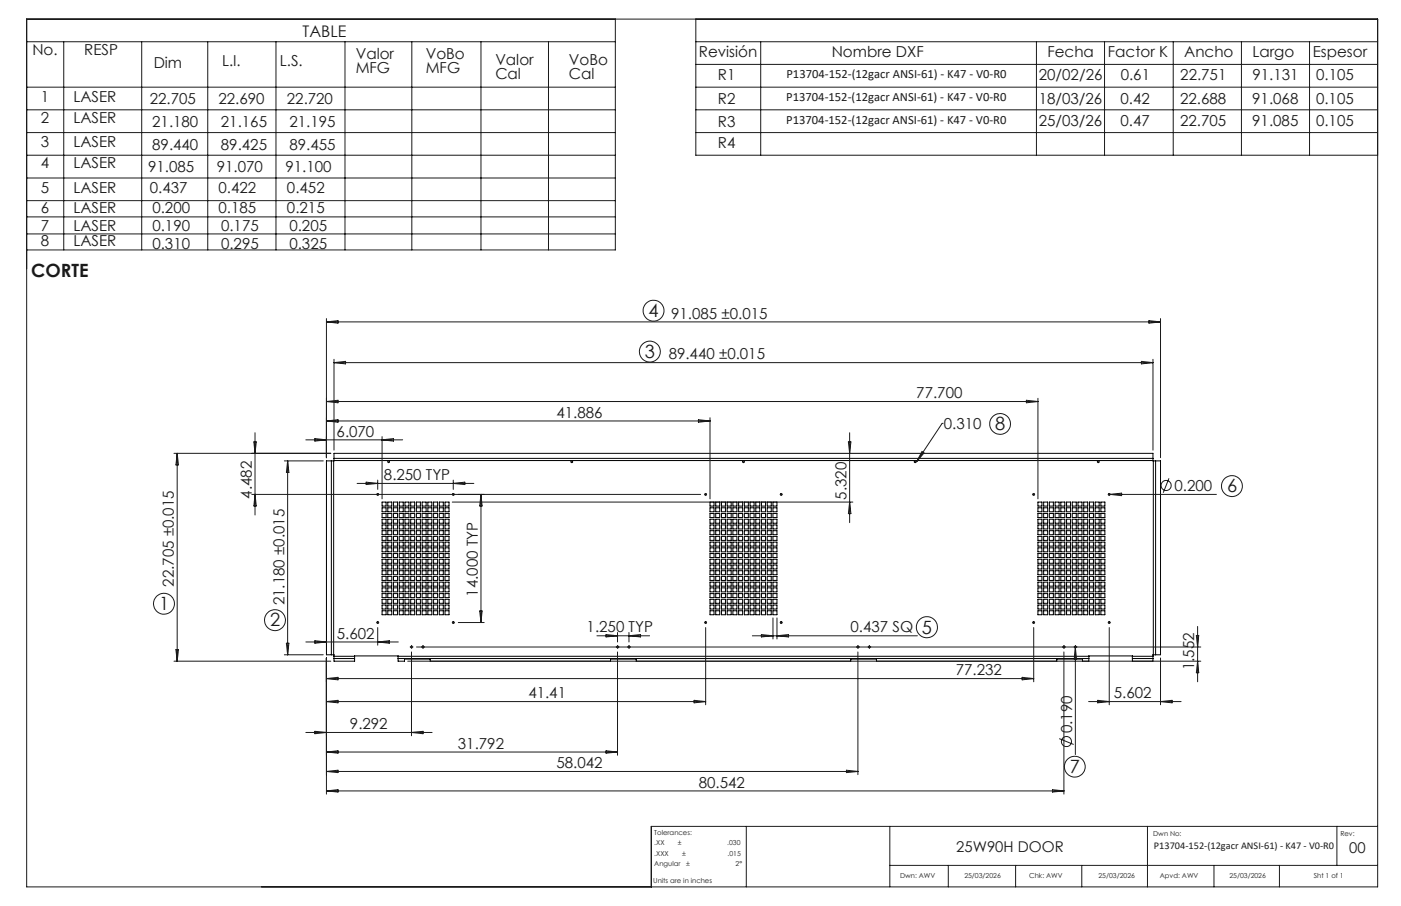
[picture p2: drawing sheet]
<svg xmlns="http://www.w3.org/2000/svg" width="432mm" height="279mm" viewBox="0 0 432 279" stroke-linecap="round" stroke-linejoin="round" font-family="sans-serif">
<defs><g id="words">
<g font-size="5.6" fill="#191924">
<text x="9.6" y="85.5">CORTE</text>
<text x="199.9" y="97.7">4</text>
<text x="198.8" y="110.4">3</text>
<text x="306.7" y="132.7">8</text>
<text x="378.2" y="151.8">6</text>
<text x="49" y="188.1">1</text>
<text x="83.2" y="193.2">2</text>
<text x="284.2" y="195.4">5</text>
<text x="329.7" y="238.5">7</text>
</g>
<text font-size="4.9" fill="#191924" x="93.3" y="11.4">TABLE</text>
<g font-size="4.7" fill="#191924">
<text x="10" y="17">No.</text>
<text x="26" y="17">RESP</text>
<text x="215.4" y="17.6">Revisión</text>
<text x="256.3" y="17.6">Nombre DXF</text>
<text x="322.8" y="17.5">Fecha</text>
<text x="341.5" y="17.5">Factor K</text>
<text x="365" y="17.5">Ancho</text>
<text x="386" y="17.5">Largo</text>
<text x="404.6" y="17.5">Espesor</text>
<text x="47.4" y="20.9">Dim</text>
<text x="68.4" y="20.4">L.I.</text>
<text x="86.3" y="20.4">L.S.</text>
<text x="109.6" y="18.1">Valor</text>
<text x="109.6" y="22.6">MFG</text>
<text x="131.2" y="18.1">VoBo</text>
<text x="131.2" y="22.6">MFG</text>
<text x="152.7" y="20">Valor</text>
<text x="175.3" y="20">VoBo</text>
<text x="152.7" y="24.5">Cal</text>
<text x="175.3" y="24.5">Cal</text>
<text x="221.3" y="24.6">R1</text>
<text x="320.2" y="24.7">20/02/26</text>
<text x="345.4" y="24.7">0.61</text>
<text x="363.8" y="24.7">22.751</text>
<text x="386" y="24.7">91.131</text>
<text x="405.7" y="24.7">0.105</text>
<text x="12.6" y="31.3">1</text>
<text x="22.6" y="31.3">LASER</text>
<text x="46.1" y="32">22.705</text>
<text x="67.3" y="32">22.690</text>
<text x="88.4" y="32">22.720</text>
<text x="221.3" y="32.1">R2</text>
<text x="320.1" y="32">18/03/26</text>
<text x="345.4" y="32">0.42</text>
<text x="363.7" y="32">22.688</text>
<text x="386" y="32">91.068</text>
<text x="405.6" y="32">0.105</text>
<text x="12.6" y="38">2</text>
<text x="22.6" y="38">LASER</text>
<text x="46.9" y="39.2">21.180</text>
<text x="68.1" y="39.2">21.165</text>
<text x="89.2" y="39.2">21.195</text>
<text x="221.3" y="39.1">R3</text>
<text x="320.1" y="38.9">25/03/26</text>
<text x="345.4" y="38.9">0.47</text>
<text x="363.7" y="38.9">22.705</text>
<text x="386" y="38.9">91.085</text>
<text x="405.6" y="38.9">0.105</text>
<text x="12.6" y="45.4">3</text>
<text x="22.6" y="45.4">LASER</text>
<text x="46.9" y="46.1">89.440</text>
<text x="68.1" y="46.1">89.425</text>
<text x="89.2" y="46.1">89.455</text>
<text x="221.3" y="45.8">R4</text>
<text x="12.6" y="51.9">4</text>
<text x="22.6" y="51.9">LASER</text>
<text x="45.7" y="53.2">91.085</text>
<text x="66.8" y="53.2">91.070</text>
<text x="88" y="53.2">91.100</text>
<text x="12.6" y="59.5">5</text>
<text x="22.6" y="59.5">LASER</text>
<text x="46.2" y="59.6">0.437</text>
<text x="67.3" y="59.6">0.422</text>
<text x="88.5" y="59.6">0.452</text>
<text x="12.6" y="65.6">6</text>
<text x="22.6" y="65.6">LASER</text>
<text x="47" y="65.6">0.200</text>
<text x="67.3" y="65.6">0.185</text>
<text x="88.5" y="65.6">0.215</text>
<text x="12.6" y="71.3">7</text>
<text x="22.6" y="71.3">LASER</text>
<text x="47" y="71.3">0.190</text>
<text x="68.1" y="71.3">0.175</text>
<text x="89.2" y="71.3">0.205</text>
<text x="12.6" y="75.8">8</text>
<text x="22.6" y="75.8">LASER</text>
<text x="47" y="76.7">0.310</text>
<text x="68.1" y="76.7">0.295</text>
<text x="89.2" y="76.7">0.325</text>
<text x="206.8" y="98.2">91.085 ±0.015</text>
<text x="206.1" y="110.8">89.440 ±0.015</text>
<text x="282.4" y="122.8">77.700</text>
<text x="171.5" y="128.8">41.886</text>
<text x="103.7" y="134.6">6.070</text>
<text x="290.9" y="132.3">0.310</text>
<text x="118.3" y="148">8.250 TYP</text>
<text x="77.6" y="153.8" transform="rotate(-90 77.6 153.8)">4.482</text>
<text x="260.9" y="154.1" transform="rotate(-90 260.9 154.1)">5.320</text>
<text x="362" y="151.4">0.200</text>
<text x="53.6" y="180.9" transform="rotate(-90 53.6 180.9)">22.705 ±0.015</text>
<text x="147.2" y="184" transform="rotate(-90 147.2 184)">14.000 TYP</text>
<text x="87.6" y="186.7" transform="rotate(-90 87.6 186.7)">21.180 ±0.015</text>
<text x="103.8" y="196.9">5.602</text>
<text x="180.8" y="195">1.250 TYP</text>
<text x="262.2" y="195">0.437 SQ</text>
<text x="294.6" y="208.2">77.232</text>
<text x="368.1" y="206.7" transform="rotate(-90 368.1 206.7)">1.552</text>
<text x="162.8" y="215.3">41.41</text>
<text x="343.3" y="215.3">5.602</text>
<text x="107.9" y="224.9">9.292</text>
<text x="330.4" y="226.1" transform="rotate(-90 330.4 226.1)">0.190</text>
<text x="141.1" y="230.9">31.792</text>
<text x="171.5" y="236.9">58.042</text>
<text x="215.4" y="242.9">80.542</text>
</g>
<g font-size="4.6" fill="#191924">
<text x="294.7" y="262.7">25W90H DOOR</text>
<text x="415.9" y="263">00</text>
</g>
<g font-size="3.9" fill="#191924">
<text x="242.4" y="24">P13704-152-(12gacr ANSI-61) - K47 - V0-R0</text>
<text x="242.3" y="31.3">P13704-152-(12gacr ANSI-61) - K47 - V0-R0</text>
<text x="242.3" y="38.1">P13704-152-(12gacr ANSI-61) - K47 - V0-R0</text>
</g>
<text font-size="3.2" fill="#191924" x="355.7" y="261.8">P13704-152-(12gacr ANSI-61) - K47 - V0-R0</text>
<g font-size="2.1" fill="#191924">
<text x="201.7" y="257.6">Tolerances:</text>
<text x="355.4" y="257.8">Dwn No:</text>
<text x="413.1" y="257.8">Rev:</text>
<text x="201.7" y="260.7">.XX</text>
<text x="201.7" y="263.9">.XXX</text>
<text x="208.9" y="260.7">±</text>
<text x="210.2" y="263.9">±</text>
<text x="224.1" y="260.7">.030</text>
<text x="224.3" y="263.9">.015</text>
<text x="201.7" y="267">Angular</text>
<text x="211.5" y="267">±</text>
<text x="226.7" y="267">2°</text>
<text x="201.3" y="272.3">Units are in inches</text>
<text x="277.4" y="270.7">Dwn: AWV</text>
<text x="297.2" y="270.7">25/03/2026</text>
<text x="317.2" y="270.7">Chk: AWV</text>
<text x="338.6" y="270.7">25/03/2026</text>
<text x="357.5" y="270.7">Apvd: AWV</text>
<text x="378.9" y="270.7">25/03/2026</text>
<text x="404.9" y="270.7">Sht 1 of 1</text>
</g>
</g></defs>
<g fill="none" stroke="#000" stroke-width=".31">
<path d="M102.9 139.8h252.5v2.3h2.3v59.8h-2.3v2h-6.4v-1.6h-13.4v1.6h-2v-.7h-7.9v.7h-55.6v-.7h-7.9v.7h-66.1v-.7h-7.9v.7h-55.6v-.7h-7.9v.7h-2v-1.6h-13.4v1.6h-6.4v-2h-2.3v-59.8h2.3zM102.1 142.1v59.8M102.8 142.1v59.8M102.9 141.4h252.5M102.9 142h252.5M117.8 158.4h1.2v1.2h-1.2zM117.8 156.6h1.2v1.2h-1.2zM117.8 154.8h1.2v1.3h-1.2zM119.5 158.4h1.3v1.2h-1.3zM119.5 156.6h1.3v1.2h-1.3zM119.5 154.8h1.3v1.3h-1.3zM121.3 158.4h1.2v1.2h-1.2z"/>
<path d="M121.3 156.6h1.2v1.2h-1.2zM121.3 154.8h1.2v1.3h-1.2zM123 158.4h1.3v1.2h-1.3zM123 154.8h1.3v1.3h-1.3zM123 156.6h1.3v1.2h-1.3zM124.8 158.4h1.2v1.2h-1.2zM124.8 154.8h1.2v1.3h-1.2zM124.8 156.6h1.2v1.2h-1.2zM126.6 158.4h1.2v1.2h-1.2zM126.6 156.6h1.2v1.2h-1.2zM126.6 154.8h1.2v1.3h-1.2zM128.3 158.4h1.3v1.2h-1.3z"/>
<path d="M128.3 156.6h1.3v1.2h-1.3zM128.3 154.8h1.3v1.3h-1.3zM130.1 158.4h1.2v1.2h-1.2zM130.1 156.6h1.2v1.2h-1.2zM130.1 154.8h1.2v1.3h-1.2zM131.9 158.4h1.2v1.2h-1.2zM131.9 156.6h1.2v1.2h-1.2zM131.9 154.8h1.2v1.3h-1.2zM133.6 158.4h1.3v1.2h-1.3zM133.6 156.6h1.3v1.2h-1.3zM133.6 154.8h1.3v1.3h-1.3zM135.4 158.4h1.2v1.2h-1.2z"/>
<path d="M135.4 156.6h1.2v1.2h-1.2zM135.4 154.8h1.2v1.3h-1.2zM137.2 158.4h1.2v1.2h-1.2zM137.2 156.6h1.2v1.2h-1.2zM137.2 154.8h1.2v1.3h-1.2zM218.8 158.4h1.3v1.2h-1.3zM218.8 156.6h1.3v1.2h-1.3zM218.8 154.8h1.3v1.3h-1.3zM220.6 158.4h1.2v1.2h-1.2zM220.6 156.6h1.2v1.2h-1.2zM220.6 154.8h1.2v1.3h-1.2zM222.4 158.4h1.2v1.2h-1.2z"/>
<path d="M222.4 156.6h1.2v1.2h-1.2zM222.4 154.8h1.2v1.3h-1.2zM224.1 158.4h1.3v1.2h-1.3zM224.1 156.6h1.3v1.2h-1.3zM224.1 154.8h1.3v1.3h-1.3zM225.9 154.8h1.2v1.3h-1.2zM225.9 156.6h1.2v1.2h-1.2zM225.9 158.4h1.2v1.2h-1.2zM227.6 158.4h1.3v1.2h-1.3zM227.6 156.6h1.3v1.2h-1.3zM227.6 154.8h1.3v1.3h-1.3zM229.4 158.4h1.2v1.2h-1.2z"/>
<path d="M229.4 156.6h1.2v1.2h-1.2zM229.4 154.8h1.2v1.3h-1.2zM231.2 158.4h1.2v1.2h-1.2zM231.2 156.6h1.2v1.2h-1.2zM231.2 154.8h1.2v1.3h-1.2zM232.9 158.4h1.3v1.2h-1.3zM232.9 156.6h1.3v1.2h-1.3zM232.9 154.8h1.3v1.3h-1.3zM234.7 158.4h1.2v1.2h-1.2zM234.7 156.6h1.2v1.2h-1.2zM234.7 154.8h1.2v1.3h-1.2zM236.5 158.4h1.2v1.2h-1.2z"/>
<path d="M236.5 156.6h1.2v1.2h-1.2zM236.5 154.8h1.2v1.3h-1.2zM238.2 158.4h1.3v1.2h-1.3zM238.2 156.6h1.3v1.2h-1.3zM238.2 154.8h1.3v1.3h-1.3zM319.9 158.4h1.2v1.2h-1.2zM319.9 156.6h1.2v1.2h-1.2zM319.9 154.8h1.2v1.3h-1.2zM321.7 158.4h1.2v1.2h-1.2zM321.7 156.6h1.2v1.2h-1.2zM321.7 154.8h1.2v1.3h-1.2zM323.4 158.4h1.3v1.2h-1.3z"/>
<path d="M323.4 156.6h1.3v1.2h-1.3zM323.4 154.8h1.3v1.3h-1.3zM325.2 158.4h1.2v1.2h-1.2zM325.2 156.6h1.2v1.2h-1.2zM325.2 154.8h1.2v1.3h-1.2zM327 158.4h1.2v1.2h-1.2zM327 154.8h1.2v1.3h-1.2zM327 156.6h1.2v1.2h-1.2zM328.7 158.4h1.3v1.2h-1.3zM328.7 156.6h1.3v1.2h-1.3zM328.7 154.8h1.3v1.3h-1.3zM330.5 158.4h1.2v1.2h-1.2z"/>
<path d="M330.5 156.6h1.2v1.2h-1.2zM330.5 154.8h1.2v1.3h-1.2zM332.2 158.4h1.3v1.2h-1.3zM332.2 156.6h1.3v1.2h-1.3zM332.2 154.8h1.3v1.3h-1.3zM334 158.4h1.2v1.2h-1.2zM334 156.6h1.2v1.2h-1.2zM334 154.8h1.2v1.3h-1.2zM335.8 158.4h1.2v1.2h-1.2zM335.8 156.6h1.2v1.2h-1.2zM335.8 154.8h1.2v1.3h-1.2zM337.5 158.4h1.3v1.2h-1.3z"/>
<path d="M337.5 156.6h1.3v1.2h-1.3zM337.5 154.8h1.3v1.3h-1.3zM339.3 154.8h1.2v1.3h-1.2zM339.3 156.6h1.2v1.2h-1.2zM339.3 158.4h1.2v1.2h-1.2zM355.5 142.1v59.8M356.2 142.1v59.8M117.8 160.1h1.2v1.3h-1.2zM117.8 167.2h1.2v1.2h-1.2zM117.8 161.9h1.2v1.2h-1.2zM117.8 163.7h1.2v1.2h-1.2zM117.8 174.2h1.2v1.3h-1.2z"/>
<path d="M117.8 172.5h1.2v1.2h-1.2zM117.8 170.7h1.2v1.2h-1.2zM117.8 168.9h1.2v1.3h-1.2zM117.8 165.4h1.2v1.3h-1.2zM117.8 179.5h1.2v1.3h-1.2zM117.8 177.8h1.2v1.2h-1.2zM117.8 176h1.2v1.2h-1.2zM119.5 160.1h1.3v1.3h-1.3zM119.5 167.2h1.3v1.2h-1.3zM119.5 161.9h1.3v1.2h-1.3zM119.5 163.7h1.3v1.2h-1.3zM119.5 174.2h1.3v1.3h-1.3z"/>
<path d="M119.5 172.5h1.3v1.2h-1.3zM119.5 170.7h1.3v1.2h-1.3zM119.5 168.9h1.3v1.3h-1.3zM119.5 165.4h1.3v1.3h-1.3zM119.5 179.5h1.3v1.3h-1.3zM119.5 177.8h1.3v1.2h-1.3zM119.5 176h1.3v1.2h-1.3zM121.3 160.1h1.2v1.3h-1.2zM121.3 167.2h1.2v1.2h-1.2zM121.3 161.9h1.2v1.2h-1.2zM121.3 163.7h1.2v1.2h-1.2zM121.3 174.2h1.2v1.3h-1.2z"/>
<path d="M121.3 172.5h1.2v1.2h-1.2zM121.3 170.7h1.2v1.2h-1.2zM121.3 168.9h1.2v1.3h-1.2zM121.3 165.4h1.2v1.3h-1.2zM121.3 179.5h1.2v1.3h-1.2zM121.3 177.8h1.2v1.2h-1.2zM121.3 176h1.2v1.2h-1.2zM123 160.1h1.3v1.3h-1.3zM123 161.9h1.3v1.2h-1.3zM123 163.7h1.3v1.2h-1.3zM123 165.4h1.3v1.3h-1.3zM123 167.2h1.3v1.2h-1.3z"/>
<path d="M123 168.9h1.3v1.3h-1.3zM123 170.7h1.3v1.2h-1.3zM123 172.5h1.3v1.2h-1.3zM123 174.2h1.3v1.3h-1.3zM123 176h1.3v1.2h-1.3zM123 177.8h1.3v1.2h-1.3zM123 179.5h1.3v1.3h-1.3zM124.8 160.1h1.2v1.3h-1.2zM124.8 161.9h1.2v1.2h-1.2zM124.8 163.7h1.2v1.2h-1.2zM124.8 165.4h1.2v1.3h-1.2zM124.8 167.2h1.2v1.2h-1.2z"/>
<path d="M124.8 168.9h1.2v1.3h-1.2zM124.8 170.7h1.2v1.2h-1.2zM124.8 172.5h1.2v1.2h-1.2zM124.8 174.2h1.2v1.3h-1.2zM124.8 176h1.2v1.2h-1.2zM124.8 177.8h1.2v1.2h-1.2zM124.8 179.5h1.2v1.3h-1.2zM126.6 160.1h1.2v1.3h-1.2zM126.6 167.2h1.2v1.2h-1.2zM126.6 161.9h1.2v1.2h-1.2zM126.6 163.7h1.2v1.2h-1.2zM126.6 174.2h1.2v1.3h-1.2z"/>
<path d="M126.6 172.5h1.2v1.2h-1.2zM126.6 170.7h1.2v1.2h-1.2zM126.6 168.9h1.2v1.3h-1.2zM126.6 165.4h1.2v1.3h-1.2zM126.6 179.5h1.2v1.3h-1.2zM126.6 176h1.2v1.2h-1.2zM126.6 177.8h1.2v1.2h-1.2zM128.3 160.1h1.3v1.3h-1.3zM128.3 167.2h1.3v1.2h-1.3zM128.3 161.9h1.3v1.2h-1.3zM128.3 163.7h1.3v1.2h-1.3zM128.3 174.2h1.3v1.3h-1.3z"/>
<path d="M128.3 172.5h1.3v1.2h-1.3zM128.3 170.7h1.3v1.2h-1.3zM128.3 168.9h1.3v1.3h-1.3zM128.3 165.4h1.3v1.3h-1.3zM128.3 179.5h1.3v1.3h-1.3zM128.3 176h1.3v1.2h-1.3zM128.3 177.8h1.3v1.2h-1.3zM130.1 160.1h1.2v1.3h-1.2zM130.1 167.2h1.2v1.2h-1.2zM130.1 161.9h1.2v1.2h-1.2zM130.1 163.7h1.2v1.2h-1.2zM130.1 165.4h1.2v1.3h-1.2z"/>
<path d="M130.1 168.9h1.2v1.3h-1.2zM130.1 170.7h1.2v1.2h-1.2zM130.1 172.5h1.2v1.2h-1.2zM130.1 174.2h1.2v1.3h-1.2zM130.1 176h1.2v1.2h-1.2zM130.1 177.8h1.2v1.2h-1.2zM130.1 179.5h1.2v1.3h-1.2zM131.9 160.1h1.2v1.3h-1.2zM131.9 167.2h1.2v1.2h-1.2zM131.9 161.9h1.2v1.2h-1.2zM131.9 163.7h1.2v1.2h-1.2zM131.9 174.2h1.2v1.3h-1.2z"/>
<path d="M131.9 172.5h1.2v1.2h-1.2zM131.9 170.7h1.2v1.2h-1.2zM131.9 168.9h1.2v1.3h-1.2zM131.9 165.4h1.2v1.3h-1.2zM131.9 179.5h1.2v1.3h-1.2zM131.9 177.8h1.2v1.2h-1.2zM131.9 176h1.2v1.2h-1.2zM133.6 160.1h1.3v1.3h-1.3zM133.6 167.2h1.3v1.2h-1.3zM133.6 161.9h1.3v1.2h-1.3zM133.6 163.7h1.3v1.2h-1.3zM133.6 174.2h1.3v1.3h-1.3z"/>
<path d="M133.6 172.5h1.3v1.2h-1.3zM133.6 170.7h1.3v1.2h-1.3zM133.6 168.9h1.3v1.3h-1.3zM133.6 165.4h1.3v1.3h-1.3zM133.6 179.5h1.3v1.3h-1.3zM133.6 177.8h1.3v1.2h-1.3zM133.6 176h1.3v1.2h-1.3zM135.4 160.1h1.2v1.3h-1.2zM135.4 167.2h1.2v1.2h-1.2zM135.4 161.9h1.2v1.2h-1.2zM135.4 163.7h1.2v1.2h-1.2zM135.4 174.2h1.2v1.3h-1.2z"/>
<path d="M135.4 172.5h1.2v1.2h-1.2zM135.4 170.7h1.2v1.2h-1.2zM135.4 168.9h1.2v1.3h-1.2zM135.4 165.4h1.2v1.3h-1.2zM135.4 179.5h1.2v1.3h-1.2zM135.4 177.8h1.2v1.2h-1.2zM135.4 176h1.2v1.2h-1.2zM137.2 160.1h1.2v1.3h-1.2zM137.2 167.2h1.2v1.2h-1.2zM137.2 161.9h1.2v1.2h-1.2zM137.2 163.7h1.2v1.2h-1.2zM137.2 174.2h1.2v1.3h-1.2z"/>
<path d="M137.2 172.5h1.2v1.2h-1.2zM137.2 170.7h1.2v1.2h-1.2zM137.2 168.9h1.2v1.3h-1.2zM137.2 165.4h1.2v1.3h-1.2zM137.2 179.5h1.2v1.3h-1.2zM137.2 177.8h1.2v1.2h-1.2zM137.2 176h1.2v1.2h-1.2zM218.8 160.1h1.3v1.3h-1.3zM218.8 167.2h1.3v1.2h-1.3zM218.8 161.9h1.3v1.2h-1.3zM218.8 163.7h1.3v1.2h-1.3zM218.8 174.2h1.3v1.3h-1.3z"/>
<path d="M218.8 172.5h1.3v1.2h-1.3zM218.8 170.7h1.3v1.2h-1.3zM218.8 168.9h1.3v1.3h-1.3zM218.8 165.4h1.3v1.3h-1.3zM218.8 179.5h1.3v1.3h-1.3zM218.8 177.8h1.3v1.2h-1.3zM218.8 176h1.3v1.2h-1.3zM220.6 160.1h1.2v1.3h-1.2zM220.6 167.2h1.2v1.2h-1.2zM220.6 161.9h1.2v1.2h-1.2zM220.6 163.7h1.2v1.2h-1.2zM220.6 174.2h1.2v1.3h-1.2z"/>
<path d="M220.6 172.5h1.2v1.2h-1.2zM220.6 170.7h1.2v1.2h-1.2zM220.6 168.9h1.2v1.3h-1.2zM220.6 165.4h1.2v1.3h-1.2zM220.6 179.5h1.2v1.3h-1.2zM220.6 177.8h1.2v1.2h-1.2zM220.6 176h1.2v1.2h-1.2zM222.4 160.1h1.2v1.3h-1.2zM222.4 167.2h1.2v1.2h-1.2zM222.4 161.9h1.2v1.2h-1.2zM222.4 163.7h1.2v1.2h-1.2zM222.4 174.2h1.2v1.3h-1.2z"/>
<path d="M222.4 172.5h1.2v1.2h-1.2zM222.4 170.7h1.2v1.2h-1.2zM222.4 168.9h1.2v1.3h-1.2zM222.4 165.4h1.2v1.3h-1.2zM222.4 179.5h1.2v1.3h-1.2zM222.4 177.8h1.2v1.2h-1.2zM222.4 176h1.2v1.2h-1.2zM224.1 160.1h1.3v1.3h-1.3zM224.1 167.2h1.3v1.2h-1.3zM224.1 161.9h1.3v1.2h-1.3zM224.1 163.7h1.3v1.2h-1.3zM224.1 165.4h1.3v1.3h-1.3z"/>
<path d="M224.1 168.9h1.3v1.3h-1.3zM224.1 170.7h1.3v1.2h-1.3zM224.1 172.5h1.3v1.2h-1.3zM224.1 174.2h1.3v1.3h-1.3zM224.1 176h1.3v1.2h-1.3zM224.1 177.8h1.3v1.2h-1.3zM224.1 179.5h1.3v1.3h-1.3zM225.9 160.1h1.2v1.3h-1.2zM225.9 161.9h1.2v1.2h-1.2zM225.9 163.7h1.2v1.2h-1.2zM225.9 165.4h1.2v1.3h-1.2zM225.9 167.2h1.2v1.2h-1.2z"/>
<path d="M225.9 168.9h1.2v1.3h-1.2zM225.9 170.7h1.2v1.2h-1.2zM225.9 172.5h1.2v1.2h-1.2zM225.9 174.2h1.2v1.3h-1.2zM225.9 176h1.2v1.2h-1.2zM225.9 177.8h1.2v1.2h-1.2zM225.9 179.5h1.2v1.3h-1.2zM227.6 160.1h1.3v1.3h-1.3zM227.6 167.2h1.3v1.2h-1.3zM227.6 161.9h1.3v1.2h-1.3zM227.6 163.7h1.3v1.2h-1.3zM227.6 174.2h1.3v1.3h-1.3z"/>
<path d="M227.6 172.5h1.3v1.2h-1.3zM227.6 170.7h1.3v1.2h-1.3zM227.6 168.9h1.3v1.3h-1.3zM227.6 165.4h1.3v1.3h-1.3zM227.6 179.5h1.3v1.3h-1.3zM227.6 176h1.3v1.2h-1.3zM227.6 177.8h1.3v1.2h-1.3zM229.4 160.1h1.2v1.3h-1.2zM229.4 167.2h1.2v1.2h-1.2zM229.4 161.9h1.2v1.2h-1.2zM229.4 163.7h1.2v1.2h-1.2zM229.4 174.2h1.2v1.3h-1.2z"/>
<path d="M229.4 172.5h1.2v1.2h-1.2zM229.4 170.7h1.2v1.2h-1.2zM229.4 168.9h1.2v1.3h-1.2zM229.4 165.4h1.2v1.3h-1.2zM229.4 179.5h1.2v1.3h-1.2zM229.4 176h1.2v1.2h-1.2zM229.4 177.8h1.2v1.2h-1.2zM231.2 160.1h1.2v1.3h-1.2zM231.2 167.2h1.2v1.2h-1.2zM231.2 161.9h1.2v1.2h-1.2zM231.2 163.7h1.2v1.2h-1.2zM231.2 165.4h1.2v1.3h-1.2z"/>
<path d="M231.2 168.9h1.2v1.3h-1.2zM231.2 170.7h1.2v1.2h-1.2zM231.2 172.5h1.2v1.2h-1.2zM231.2 174.2h1.2v1.3h-1.2zM231.2 176h1.2v1.2h-1.2zM231.2 177.8h1.2v1.2h-1.2zM231.2 179.5h1.2v1.3h-1.2zM232.9 160.1h1.3v1.3h-1.3zM232.9 167.2h1.3v1.2h-1.3zM232.9 161.9h1.3v1.2h-1.3zM232.9 163.7h1.3v1.2h-1.3zM232.9 174.2h1.3v1.3h-1.3z"/>
<path d="M232.9 172.5h1.3v1.2h-1.3zM232.9 170.7h1.3v1.2h-1.3zM232.9 168.9h1.3v1.3h-1.3zM232.9 165.4h1.3v1.3h-1.3zM232.9 179.5h1.3v1.3h-1.3zM232.9 177.8h1.3v1.2h-1.3zM232.9 176h1.3v1.2h-1.3zM234.7 160.1h1.2v1.3h-1.2zM234.7 167.2h1.2v1.2h-1.2zM234.7 161.9h1.2v1.2h-1.2zM234.7 163.7h1.2v1.2h-1.2zM234.7 174.2h1.2v1.3h-1.2z"/>
<path d="M234.7 172.5h1.2v1.2h-1.2zM234.7 170.7h1.2v1.2h-1.2zM234.7 168.9h1.2v1.3h-1.2zM234.7 165.4h1.2v1.3h-1.2zM234.7 179.5h1.2v1.3h-1.2zM234.7 177.8h1.2v1.2h-1.2zM234.7 176h1.2v1.2h-1.2zM236.5 160.1h1.2v1.3h-1.2zM236.5 167.2h1.2v1.2h-1.2zM236.5 161.9h1.2v1.2h-1.2zM236.5 163.7h1.2v1.2h-1.2zM236.5 174.2h1.2v1.3h-1.2z"/>
<path d="M236.5 172.5h1.2v1.2h-1.2zM236.5 170.7h1.2v1.2h-1.2zM236.5 168.9h1.2v1.3h-1.2zM236.5 165.4h1.2v1.3h-1.2zM236.5 179.5h1.2v1.3h-1.2zM236.5 177.8h1.2v1.2h-1.2zM236.5 176h1.2v1.2h-1.2zM238.2 160.1h1.3v1.3h-1.3zM238.2 167.2h1.3v1.2h-1.3zM238.2 161.9h1.3v1.2h-1.3zM238.2 163.7h1.3v1.2h-1.3zM238.2 174.2h1.3v1.3h-1.3z"/>
<path d="M238.2 172.5h1.3v1.2h-1.3zM238.2 170.7h1.3v1.2h-1.3zM238.2 168.9h1.3v1.3h-1.3zM238.2 165.4h1.3v1.3h-1.3zM238.2 179.5h1.3v1.3h-1.3zM238.2 177.8h1.3v1.2h-1.3zM238.2 176h1.3v1.2h-1.3zM319.9 160.1h1.2v1.3h-1.2zM319.9 167.2h1.2v1.2h-1.2zM319.9 161.9h1.2v1.2h-1.2zM319.9 163.7h1.2v1.2h-1.2zM319.9 174.2h1.2v1.3h-1.2z"/>
<path d="M319.9 172.5h1.2v1.2h-1.2zM319.9 170.7h1.2v1.2h-1.2zM319.9 168.9h1.2v1.3h-1.2zM319.9 165.4h1.2v1.3h-1.2zM319.9 179.5h1.2v1.3h-1.2zM319.9 177.8h1.2v1.2h-1.2zM319.9 176h1.2v1.2h-1.2zM321.7 160.1h1.2v1.3h-1.2zM321.7 167.2h1.2v1.2h-1.2zM321.7 161.9h1.2v1.2h-1.2zM321.7 163.7h1.2v1.2h-1.2zM321.7 174.2h1.2v1.3h-1.2z"/>
<path d="M321.7 172.5h1.2v1.2h-1.2zM321.7 170.7h1.2v1.2h-1.2zM321.7 168.9h1.2v1.3h-1.2zM321.7 165.4h1.2v1.3h-1.2zM321.7 179.5h1.2v1.3h-1.2zM321.7 177.8h1.2v1.2h-1.2zM321.7 176h1.2v1.2h-1.2zM323.4 160.1h1.3v1.3h-1.3zM323.4 167.2h1.3v1.2h-1.3zM323.4 161.9h1.3v1.2h-1.3zM323.4 163.7h1.3v1.2h-1.3zM323.4 174.2h1.3v1.3h-1.3z"/>
<path d="M323.4 172.5h1.3v1.2h-1.3zM323.4 170.7h1.3v1.2h-1.3zM323.4 168.9h1.3v1.3h-1.3zM323.4 165.4h1.3v1.3h-1.3zM323.4 179.5h1.3v1.3h-1.3zM323.4 177.8h1.3v1.2h-1.3zM323.4 176h1.3v1.2h-1.3zM325.2 160.1h1.2v1.3h-1.2zM325.2 167.2h1.2v1.2h-1.2zM325.2 161.9h1.2v1.2h-1.2zM325.2 163.7h1.2v1.2h-1.2zM325.2 165.4h1.2v1.3h-1.2z"/>
<path d="M325.2 168.9h1.2v1.3h-1.2zM325.2 170.7h1.2v1.2h-1.2zM325.2 172.5h1.2v1.2h-1.2zM325.2 174.2h1.2v1.3h-1.2zM325.2 176h1.2v1.2h-1.2zM325.2 177.8h1.2v1.2h-1.2zM325.2 179.5h1.2v1.3h-1.2zM327 160.1h1.2v1.3h-1.2zM327 161.9h1.2v1.2h-1.2zM327 163.7h1.2v1.2h-1.2zM327 165.4h1.2v1.3h-1.2zM327 167.2h1.2v1.2h-1.2z"/>
<path d="M327 168.9h1.2v1.3h-1.2zM327 170.7h1.2v1.2h-1.2zM327 172.5h1.2v1.2h-1.2zM327 174.2h1.2v1.3h-1.2zM327 176h1.2v1.2h-1.2zM327 177.8h1.2v1.2h-1.2zM327 179.5h1.2v1.3h-1.2zM328.7 160.1h1.3v1.3h-1.3zM328.7 167.2h1.3v1.2h-1.3zM328.7 161.9h1.3v1.2h-1.3zM328.7 163.7h1.3v1.2h-1.3zM328.7 174.2h1.3v1.3h-1.3z"/>
<path d="M328.7 172.5h1.3v1.2h-1.3zM328.7 170.7h1.3v1.2h-1.3zM328.7 168.9h1.3v1.3h-1.3zM328.7 165.4h1.3v1.3h-1.3zM328.7 179.5h1.3v1.3h-1.3zM328.7 176h1.3v1.2h-1.3zM328.7 177.8h1.3v1.2h-1.3zM330.5 160.1h1.2v1.3h-1.2zM330.5 167.2h1.2v1.2h-1.2zM330.5 161.9h1.2v1.2h-1.2zM330.5 163.7h1.2v1.2h-1.2zM330.5 174.2h1.2v1.3h-1.2z"/>
<path d="M330.5 172.5h1.2v1.2h-1.2zM330.5 170.7h1.2v1.2h-1.2zM330.5 168.9h1.2v1.3h-1.2zM330.5 165.4h1.2v1.3h-1.2zM330.5 179.5h1.2v1.3h-1.2zM330.5 176h1.2v1.2h-1.2zM330.5 177.8h1.2v1.2h-1.2zM332.2 160.1h1.3v1.3h-1.3zM332.2 167.2h1.3v1.2h-1.3zM332.2 161.9h1.3v1.2h-1.3zM332.2 163.7h1.3v1.2h-1.3zM332.2 165.4h1.3v1.3h-1.3z"/>
<path d="M332.2 168.9h1.3v1.3h-1.3zM332.2 170.7h1.3v1.2h-1.3zM332.2 172.5h1.3v1.2h-1.3zM332.2 174.2h1.3v1.3h-1.3zM332.2 176h1.3v1.2h-1.3zM332.2 177.8h1.3v1.2h-1.3zM332.2 179.5h1.3v1.3h-1.3zM334 160.1h1.2v1.3h-1.2zM334 167.2h1.2v1.2h-1.2zM334 161.9h1.2v1.2h-1.2zM334 163.7h1.2v1.2h-1.2zM334 174.2h1.2v1.3h-1.2z"/>
<path d="M334 172.5h1.2v1.2h-1.2zM334 170.7h1.2v1.2h-1.2zM334 168.9h1.2v1.3h-1.2zM334 165.4h1.2v1.3h-1.2zM334 179.5h1.2v1.3h-1.2zM334 177.8h1.2v1.2h-1.2zM334 176h1.2v1.2h-1.2zM335.8 160.1h1.2v1.3h-1.2zM335.8 167.2h1.2v1.2h-1.2zM335.8 161.9h1.2v1.2h-1.2zM335.8 163.7h1.2v1.2h-1.2zM335.8 174.2h1.2v1.3h-1.2z"/>
<path d="M335.8 172.5h1.2v1.2h-1.2zM335.8 170.7h1.2v1.2h-1.2zM335.8 168.9h1.2v1.3h-1.2zM335.8 165.4h1.2v1.3h-1.2zM335.8 179.5h1.2v1.3h-1.2zM335.8 177.8h1.2v1.2h-1.2zM335.8 176h1.2v1.2h-1.2zM337.5 160.1h1.3v1.3h-1.3zM337.5 167.2h1.3v1.2h-1.3zM337.5 161.9h1.3v1.2h-1.3zM337.5 163.7h1.3v1.2h-1.3zM337.5 174.2h1.3v1.3h-1.3z"/>
<path d="M337.5 172.5h1.3v1.2h-1.3zM337.5 170.7h1.3v1.2h-1.3zM337.5 168.9h1.3v1.3h-1.3zM337.5 165.4h1.3v1.3h-1.3zM337.5 179.5h1.3v1.3h-1.3zM337.5 177.8h1.3v1.2h-1.3zM337.5 176h1.3v1.2h-1.3zM339.3 160.1h1.2v1.3h-1.2zM339.3 161.9h1.2v1.2h-1.2zM339.3 163.7h1.2v1.2h-1.2zM339.3 165.4h1.2v1.3h-1.2zM339.3 167.2h1.2v1.2h-1.2z"/>
<path d="M339.3 168.9h1.2v1.3h-1.2zM339.3 170.7h1.2v1.2h-1.2zM339.3 172.5h1.2v1.2h-1.2zM339.3 174.2h1.2v1.3h-1.2zM339.3 176h1.2v1.2h-1.2zM339.3 177.8h1.2v1.2h-1.2zM339.3 179.5h1.2v1.3h-1.2zM117.8 188.3h1.2v1.3h-1.2zM117.8 186.6h1.2v1.2h-1.2zM117.8 184.8h1.2v1.3h-1.2zM117.8 181.3h1.2v1.2h-1.2zM117.8 183.1h1.2v1.2h-1.2z"/>
<path d="M119.5 188.3h1.3v1.3h-1.3zM119.5 186.6h1.3v1.2h-1.3zM119.5 184.8h1.3v1.3h-1.3zM119.5 181.3h1.3v1.2h-1.3zM119.5 183.1h1.3v1.2h-1.3zM121.3 188.3h1.2v1.3h-1.2zM121.3 186.6h1.2v1.2h-1.2zM121.3 184.8h1.2v1.3h-1.2zM121.3 181.3h1.2v1.2h-1.2zM121.3 183.1h1.2v1.2h-1.2zM123 188.3h1.3v1.3h-1.3zM123 181.3h1.3v1.2h-1.3z"/>
<path d="M123 183.1h1.3v1.2h-1.3zM123 184.8h1.3v1.3h-1.3zM123 186.6h1.3v1.2h-1.3zM124.8 188.3h1.2v1.3h-1.2zM124.8 186.6h1.2v1.2h-1.2zM124.8 181.3h1.2v1.2h-1.2zM124.8 183.1h1.2v1.2h-1.2zM124.8 184.8h1.2v1.3h-1.2zM126.6 188.3h1.2v1.3h-1.2zM126.6 186.6h1.2v1.2h-1.2zM126.6 184.8h1.2v1.3h-1.2zM126.6 181.3h1.2v1.2h-1.2z"/>
<path d="M126.6 183.1h1.2v1.2h-1.2zM128.3 188.3h1.3v1.3h-1.3zM128.3 186.6h1.3v1.2h-1.3zM128.3 184.8h1.3v1.3h-1.3zM128.3 181.3h1.3v1.2h-1.3zM128.3 183.1h1.3v1.2h-1.3zM130.1 188.3h1.2v1.3h-1.2zM130.1 186.6h1.2v1.2h-1.2zM130.1 184.8h1.2v1.3h-1.2zM130.1 181.3h1.2v1.2h-1.2zM130.1 183.1h1.2v1.2h-1.2zM131.9 188.3h1.2v1.3h-1.2z"/>
<path d="M131.9 186.6h1.2v1.2h-1.2zM131.9 184.8h1.2v1.3h-1.2zM131.9 181.3h1.2v1.2h-1.2zM131.9 183.1h1.2v1.2h-1.2zM133.6 188.3h1.3v1.3h-1.3zM133.6 186.6h1.3v1.2h-1.3zM133.6 184.8h1.3v1.3h-1.3zM133.6 181.3h1.3v1.2h-1.3zM133.6 183.1h1.3v1.2h-1.3zM135.4 188.3h1.2v1.3h-1.2zM135.4 186.6h1.2v1.2h-1.2zM135.4 184.8h1.2v1.3h-1.2z"/>
<path d="M135.4 181.3h1.2v1.2h-1.2zM135.4 183.1h1.2v1.2h-1.2zM137.2 188.3h1.2v1.3h-1.2zM137.2 186.6h1.2v1.2h-1.2zM137.2 184.8h1.2v1.3h-1.2zM137.2 181.3h1.2v1.2h-1.2zM137.2 183.1h1.2v1.2h-1.2zM218.8 188.3h1.3v1.3h-1.3zM218.8 186.6h1.3v1.2h-1.3zM218.8 184.8h1.3v1.3h-1.3zM218.8 181.3h1.3v1.2h-1.3zM218.8 183.1h1.3v1.2h-1.3z"/>
<path d="M220.6 188.3h1.2v1.3h-1.2zM220.6 186.6h1.2v1.2h-1.2zM220.6 184.8h1.2v1.3h-1.2zM220.6 181.3h1.2v1.2h-1.2zM220.6 183.1h1.2v1.2h-1.2zM222.4 188.3h1.2v1.3h-1.2zM222.4 186.6h1.2v1.2h-1.2zM222.4 184.8h1.2v1.3h-1.2zM222.4 181.3h1.2v1.2h-1.2zM222.4 183.1h1.2v1.2h-1.2zM224.1 188.3h1.3v1.3h-1.3zM224.1 186.6h1.3v1.2h-1.3z"/>
<path d="M224.1 184.8h1.3v1.3h-1.3zM224.1 181.3h1.3v1.2h-1.3zM224.1 183.1h1.3v1.2h-1.3zM225.9 188.3h1.2v1.3h-1.2zM225.9 181.3h1.2v1.2h-1.2zM225.9 183.1h1.2v1.2h-1.2zM225.9 184.8h1.2v1.3h-1.2zM225.9 186.6h1.2v1.2h-1.2zM227.6 188.3h1.3v1.3h-1.3zM227.6 186.6h1.3v1.2h-1.3zM227.6 184.8h1.3v1.3h-1.3zM227.6 181.3h1.3v1.2h-1.3z"/>
<path d="M227.6 183.1h1.3v1.2h-1.3zM229.4 188.3h1.2v1.3h-1.2zM229.4 186.6h1.2v1.2h-1.2zM229.4 184.8h1.2v1.3h-1.2zM229.4 181.3h1.2v1.2h-1.2zM229.4 183.1h1.2v1.2h-1.2zM231.2 188.3h1.2v1.3h-1.2zM231.2 186.6h1.2v1.2h-1.2zM231.2 184.8h1.2v1.3h-1.2zM231.2 181.3h1.2v1.2h-1.2zM231.2 183.1h1.2v1.2h-1.2zM232.9 188.3h1.3v1.3h-1.3z"/>
<path d="M232.9 186.6h1.3v1.2h-1.3zM232.9 184.8h1.3v1.3h-1.3zM232.9 181.3h1.3v1.2h-1.3zM232.9 183.1h1.3v1.2h-1.3zM234.7 188.3h1.2v1.3h-1.2zM234.7 186.6h1.2v1.2h-1.2zM234.7 184.8h1.2v1.3h-1.2zM234.7 181.3h1.2v1.2h-1.2zM234.7 183.1h1.2v1.2h-1.2zM236.5 188.3h1.2v1.3h-1.2zM236.5 186.6h1.2v1.2h-1.2zM236.5 184.8h1.2v1.3h-1.2z"/>
<path d="M236.5 181.3h1.2v1.2h-1.2zM236.5 183.1h1.2v1.2h-1.2zM238.2 188.3h1.3v1.3h-1.3zM238.2 186.6h1.3v1.2h-1.3zM238.2 184.8h1.3v1.3h-1.3zM238.2 181.3h1.3v1.2h-1.3zM238.2 183.1h1.3v1.2h-1.3zM319.9 188.3h1.2v1.3h-1.2zM319.9 186.6h1.2v1.2h-1.2zM319.9 184.8h1.2v1.3h-1.2zM319.9 181.3h1.2v1.2h-1.2zM319.9 183.1h1.2v1.2h-1.2z"/>
<path d="M321.7 188.3h1.2v1.3h-1.2zM321.7 186.6h1.2v1.2h-1.2zM321.7 184.8h1.2v1.3h-1.2zM321.7 181.3h1.2v1.2h-1.2zM321.7 183.1h1.2v1.2h-1.2zM323.4 188.3h1.3v1.3h-1.3zM323.4 186.6h1.3v1.2h-1.3zM323.4 184.8h1.3v1.3h-1.3zM323.4 181.3h1.3v1.2h-1.3zM323.4 183.1h1.3v1.2h-1.3zM325.2 188.3h1.2v1.3h-1.2zM325.2 186.6h1.2v1.2h-1.2z"/>
<path d="M325.2 181.3h1.2v1.2h-1.2zM325.2 183.1h1.2v1.2h-1.2zM325.2 184.8h1.2v1.3h-1.2zM327 188.3h1.2v1.3h-1.2zM327 181.3h1.2v1.2h-1.2zM327 183.1h1.2v1.2h-1.2zM327 184.8h1.2v1.3h-1.2zM327 186.6h1.2v1.2h-1.2zM328.7 188.3h1.3v1.3h-1.3zM328.7 186.6h1.3v1.2h-1.3zM328.7 184.8h1.3v1.3h-1.3zM328.7 181.3h1.3v1.2h-1.3z"/>
<path d="M328.7 183.1h1.3v1.2h-1.3zM330.5 188.3h1.2v1.3h-1.2zM330.5 186.6h1.2v1.2h-1.2zM330.5 184.8h1.2v1.3h-1.2zM330.5 181.3h1.2v1.2h-1.2zM330.5 183.1h1.2v1.2h-1.2zM332.2 188.3h1.3v1.3h-1.3zM332.2 186.6h1.3v1.2h-1.3zM332.2 184.8h1.3v1.3h-1.3zM332.2 181.3h1.3v1.2h-1.3zM332.2 183.1h1.3v1.2h-1.3zM334 188.3h1.2v1.3h-1.2z"/>
<path d="M334 186.6h1.2v1.2h-1.2zM334 184.8h1.2v1.3h-1.2zM334 181.3h1.2v1.2h-1.2zM334 183.1h1.2v1.2h-1.2zM335.8 188.3h1.2v1.3h-1.2zM335.8 186.6h1.2v1.2h-1.2zM335.8 184.8h1.2v1.3h-1.2zM335.8 181.3h1.2v1.2h-1.2zM335.8 183.1h1.2v1.2h-1.2zM337.5 188.3h1.3v1.3h-1.3zM337.5 186.6h1.3v1.2h-1.3zM337.5 184.8h1.3v1.3h-1.3z"/>
<path d="M337.5 181.3h1.3v1.2h-1.3zM337.5 183.1h1.3v1.2h-1.3zM339.3 188.3h1.2v1.3h-1.2zM339.3 181.3h1.2v1.2h-1.2zM339.3 183.1h1.2v1.2h-1.2zM339.3 184.8h1.2v1.3h-1.2zM339.3 186.6h1.2v1.2h-1.2zM102.9 203.1h6.4M102.9 202.4h6.4M122.7 203.1h212.9M122.7 202.4h212.9M349 203.1h6.4"/>
<path d="M349 202.4h6.4"/>
<circle cx="116.4" cy="152.5" r=".28"/>
<circle cx="119.8" cy="142.4" r=".29"/>
<circle cx="139.7" cy="152.5" r=".28"/>
<circle cx="176.2" cy="142.4" r=".29"/>
<circle cx="217.5" cy="152.5" r=".28"/>
<circle cx="229.1" cy="142.4" r=".29"/>
<circle cx="240.8" cy="152.5" r=".28"/>
<circle cx="282.1" cy="142.4" r=".29"/>
<circle cx="318.6" cy="152.5" r=".28"/>
<circle cx="338.5" cy="142.4" r=".29"/>
<circle cx="341.9" cy="152.5" r=".28"/>
<circle cx="116.4" cy="192" r=".28"/>
<circle cx="126.8" cy="199.5" r=".28"/>
<circle cx="130.4" cy="199.5" r=".28"/>
<circle cx="139.7" cy="192" r=".28"/>
<circle cx="190.3" cy="199.5" r=".28"/>
<circle cx="193.9" cy="199.5" r=".28"/>
<circle cx="217.5" cy="192" r=".28"/>
<circle cx="240.8" cy="192" r=".28"/>
<circle cx="264.4" cy="199.5" r=".28"/>
<circle cx="267.9" cy="199.5" r=".28"/>
<circle cx="318.6" cy="192" r=".28"/>
<circle cx="327.9" cy="199.5" r=".28"/>
<circle cx="331.4" cy="199.5" r=".28"/>
<circle cx="341.9" cy="192" r=".28"/>
</g>
<g fill="none" stroke="#191924" stroke-width=".31">
<path d="M8.2 5.9h416.4v267.6h-416.4zM8.2 12.9h181.5M19.6 12.9v64.2M43.7 12.9v64.2M64 12.9v64.2M85.1 12.9v64.2M106.3 12.9v64.2M126.9 12.9v64.2M148.2 12.9v64.2M169.1 12.9v64.2M189.7 5.9v71.2h-181.5M214.5 12.9h210.1"/>
<path d="M214.5 5.9v42h210.1M214.5 19.9h210.1M234.5 12.9v35M319.4 12.9v35M340.4 12.9v35M361.6 12.9v35M382.6 12.9v35M403.6 12.9v35M8.2 26.9h181.5M8.2 33.9h181.5M214.5 26.9h210.1M214.5 33.9h210.1"/>
<path d="M8.2 40.9h181.5M8.2 47.9h181.5M8.2 54.9h181.5M214.5 40.9h210.1M8.2 66.9h181.5M8.2 72.1h181.5M8.2 61.9h181.5M100.6 98.2v42.9M100.6 99.3h257.1M100.6 99.3l3.6-.4v.8zM354.1 98.9l3.6 .4-3.6 .4zM357.7 98.2v42.9"/>
<path d="M102.9 110.8v28M102.9 111.8h252.5M102.9 111.8l3.6-.4v.8zM351.8 111.4l3.6 .4-3.6 .4zM355.4 110.8v28M53.6 139.8h48.4M54.6 139.8v64.1M54.6 139.8l.4 3.6h-.8zM78.2 136.3h.8l-.4 3.5zM78.6 133.5v25.3M94.3 135.6h29.8M97 135.3l3.6 .3-3.6 .4z"/>
<path d="M100.6 123.8l3.6-.4v.8zM100.6 129.8l3.6-.4v.8zM100.6 129.8h118.2M100.6 123.8h219.3M117.8 134.7v19.1M117.8 135.6l3.5-.3v.7zM215.3 129.4l3.5 .4-3.5 .4zM218.8 128.8v25M261.5 136.3h.8l-.4 3.5zM261.9 133.5v27.7M284.2 139.2l.6 .5-2.3 2.7zM290.4 130.6h.1"/>
<path d="M290.4 130.6l-7.9 11.8M316.3 123.4l3.6 .4-3.6 .4zM319.9 122.8v31M77.6 152.5h138.3M78.6 152.5l.4 3.5h-.8zM87.6 142.1h12M88.7 142.1v59.8M88.7 142.1l.3 3.6h-.7zM110.1 149.1h35.9M112.9 148.7l3.5 .4-3.5 .3zM116.4 148.1v2.8M116.4 152.2v.6"/>
<path d="M139.4 154.8h123.5M139.7 148.1v2.8M139.7 152.2v.6M139.7 149.1l3.6-.4v.7zM148.2 152.5l.4 3.5h-.8zM148.2 152.5v39.5M217.2 152.5h.6M217.5 152.2v.6M240.5 152.5h.6M240.8 152.2v.6M261.9 154.8l.4 3.6h-.8zM318.3 152.5h.6"/>
<path d="M318.6 152.2v.6M341.6 152.5h33.3M341.9 152.2v.6M342.2 152.5l3.5-.4v.8zM360.3 147.5l-1.8 4.4M88.3 198.4h.7l-.3 3.5zM94.3 198h28.5M97 197.6l3.6 .4-3.6 .4zM116.1 192h.6M116.4 191.7v.6M116.4 193.5v5.5M116.4 198l3.6-.4v.8z"/>
<path d="M126.6 199.5h.5M126.8 199.2v.6M128.4 199.5h241.7M130.4 199.2v.6M139.4 192h.6M139.7 191.7v.6M141.3 192h7.9M147.8 188.4h.8l-.4 3.6zM184 196.1h16.2M186.8 195.7l3.5 .4-3.5 .3zM190.3 195.1v2.9M190.3 199.2v.6"/>
<path d="M193.9 195.1v2.9M193.9 199.2v.6M193.9 196.1l3.5-.4v.7zM217.2 192h.6M217.5 191.7v.6M217.5 193.5v23.8M231.9 196.1h50.9M234.7 195.7l3.5 .4-3.5 .3zM238.2 190.6v6.5M239.5 190.6v6.5M239.5 196.1l3.5-.4v.7zM240.5 192h.6"/>
<path d="M240.8 191.7v.6M264.4 199.2v.6M267.9 199.2v.6M318.3 192h.6M318.6 191.7v.6M318.6 193.5v16.8M327.9 199.2v.6M331.4 199.2v33.5M331.4 199.8l.4 3.5h-.7zM341.6 192h.6M341.9 191.7v.6M341.9 193.5v23.8"/>
<path d="M368.7 196h.8l-.4 3.5zM369.1 193.2v17.1M53.6 203.9h48.4M54.2 200.3h.8l-.4 3.6zM87.6 201.9h12M100.6 202.9v42M100.6 209.3l3.6-.4v.8zM100.6 216.4l3.6-.4v.7zM100.6 216.4h116.9M100.6 209.3h218M125.7 203.9h244.4M126.8 201v25.9"/>
<path d="M190.3 201v31.9M213.9 216l3.6 .4-3.6 .3zM264.4 201v37.9M315 208.9l3.6 .4-3.6 .4zM327.9 201v43.9M335.5 216.4h28.5M338.3 216l3.6 .4-3.6 .3zM357.7 202.9v14.4M357.7 216.4l3.5-.4v.7zM369.1 203.9l.4 3.6h-.8zM94.3 225.9h38.9M97 225.5l3.6 .4-3.6 .4z"/>
<path d="M100.6 231.9l3.6-.4v.8zM100.6 237.9l3.6-.4v.8zM100.6 231.9h89.7M100.6 237.9h163.8M126.8 225.9l3.6-.4v.8zM186.8 231.5l3.5 .4-3.5 .4zM260.9 237.5l3.5 .4-3.5 .4zM326.5 227.8l4.4 1.8M100.6 243.9l3.6-.4v.8zM100.6 243.9h227.3M230 254.8v18.7M274.2 254.8v18.7"/>
<path d="M324.4 243.5l3.5 .4-3.5 .4zM353.7 254.8v18.7M412 254.8v12.1M424.6 254.8h-223.9v18.7M274.2 266.9h150.4M292.3 266.9v6.6M313 266.9v6.6M333.4 266.9v6.6M374.2 266.9v6.6M394.3 266.9v6.6"/>
<circle cx="201.4" cy="95.8" r="3.2"/>
<circle cx="200.3" cy="108.4" r="3.2"/>
<circle cx="308.2" cy="130.7" r="3.2"/>
<circle cx="359.4" cy="149.7" r="1.55"/>
<circle cx="379.7" cy="149.9" r="3.2"/>
<circle cx="50.5" cy="186.2" r="3.2"/>
<circle cx="84.8" cy="191.2" r="3.2"/>
<circle cx="285.7" cy="193.4" r="3.3"/>
<circle cx="328.7" cy="228.7" r="1.56"/>
<circle cx="331.3" cy="236.4" r="3.2"/>
</g>
<g fill="none" stroke="#191924" stroke-width=".31" stroke-dasharray="15.2 1.3 1.3 1.3" stroke-linecap="butt">
<path d="M217 152.5h-.1M241.3 152.5h.1M126.6 199.5h-.3M126.9 199.8v.2M126.9 199.2v-.2M127.1 199.5h.3M130.1 199.5h-.3M130.4 199.8v.2M130.4 199.2v-.2M130.7 199.5h.2M190.1 199.5h-.3M190.4 199.8v.2"/>
<path d="M190.4 199.2v-.2M190.6 199.5h.3M193.6 199.5h-.3M193.9 199.8v.2M193.9 199.2v-.2M194.2 199.5h.2M217 192h-.1M241.3 192h.1M264.2 199.5h-.3M264.4 199.8v.2M264.4 199.2v-.2M264.7 199.5h.3"/>
<path d="M267.7 199.5h-.3M268 199.8v.2M268 199.2v-.2M268.2 199.5h.3M327.7 199.5h-.3M327.9 199.8v.2M327.9 199.2v-.2M328.2 199.5h.3M331.2 199.5h-.3M331.5 199.8v.2M331.5 199.2v-.2M331.7 199.5h.3"/>
</g>
<path d="M284.2 139.2l.6 .5-2.3 2.7z" fill="#191924"/>
<use href="#words"/>
</svg>
